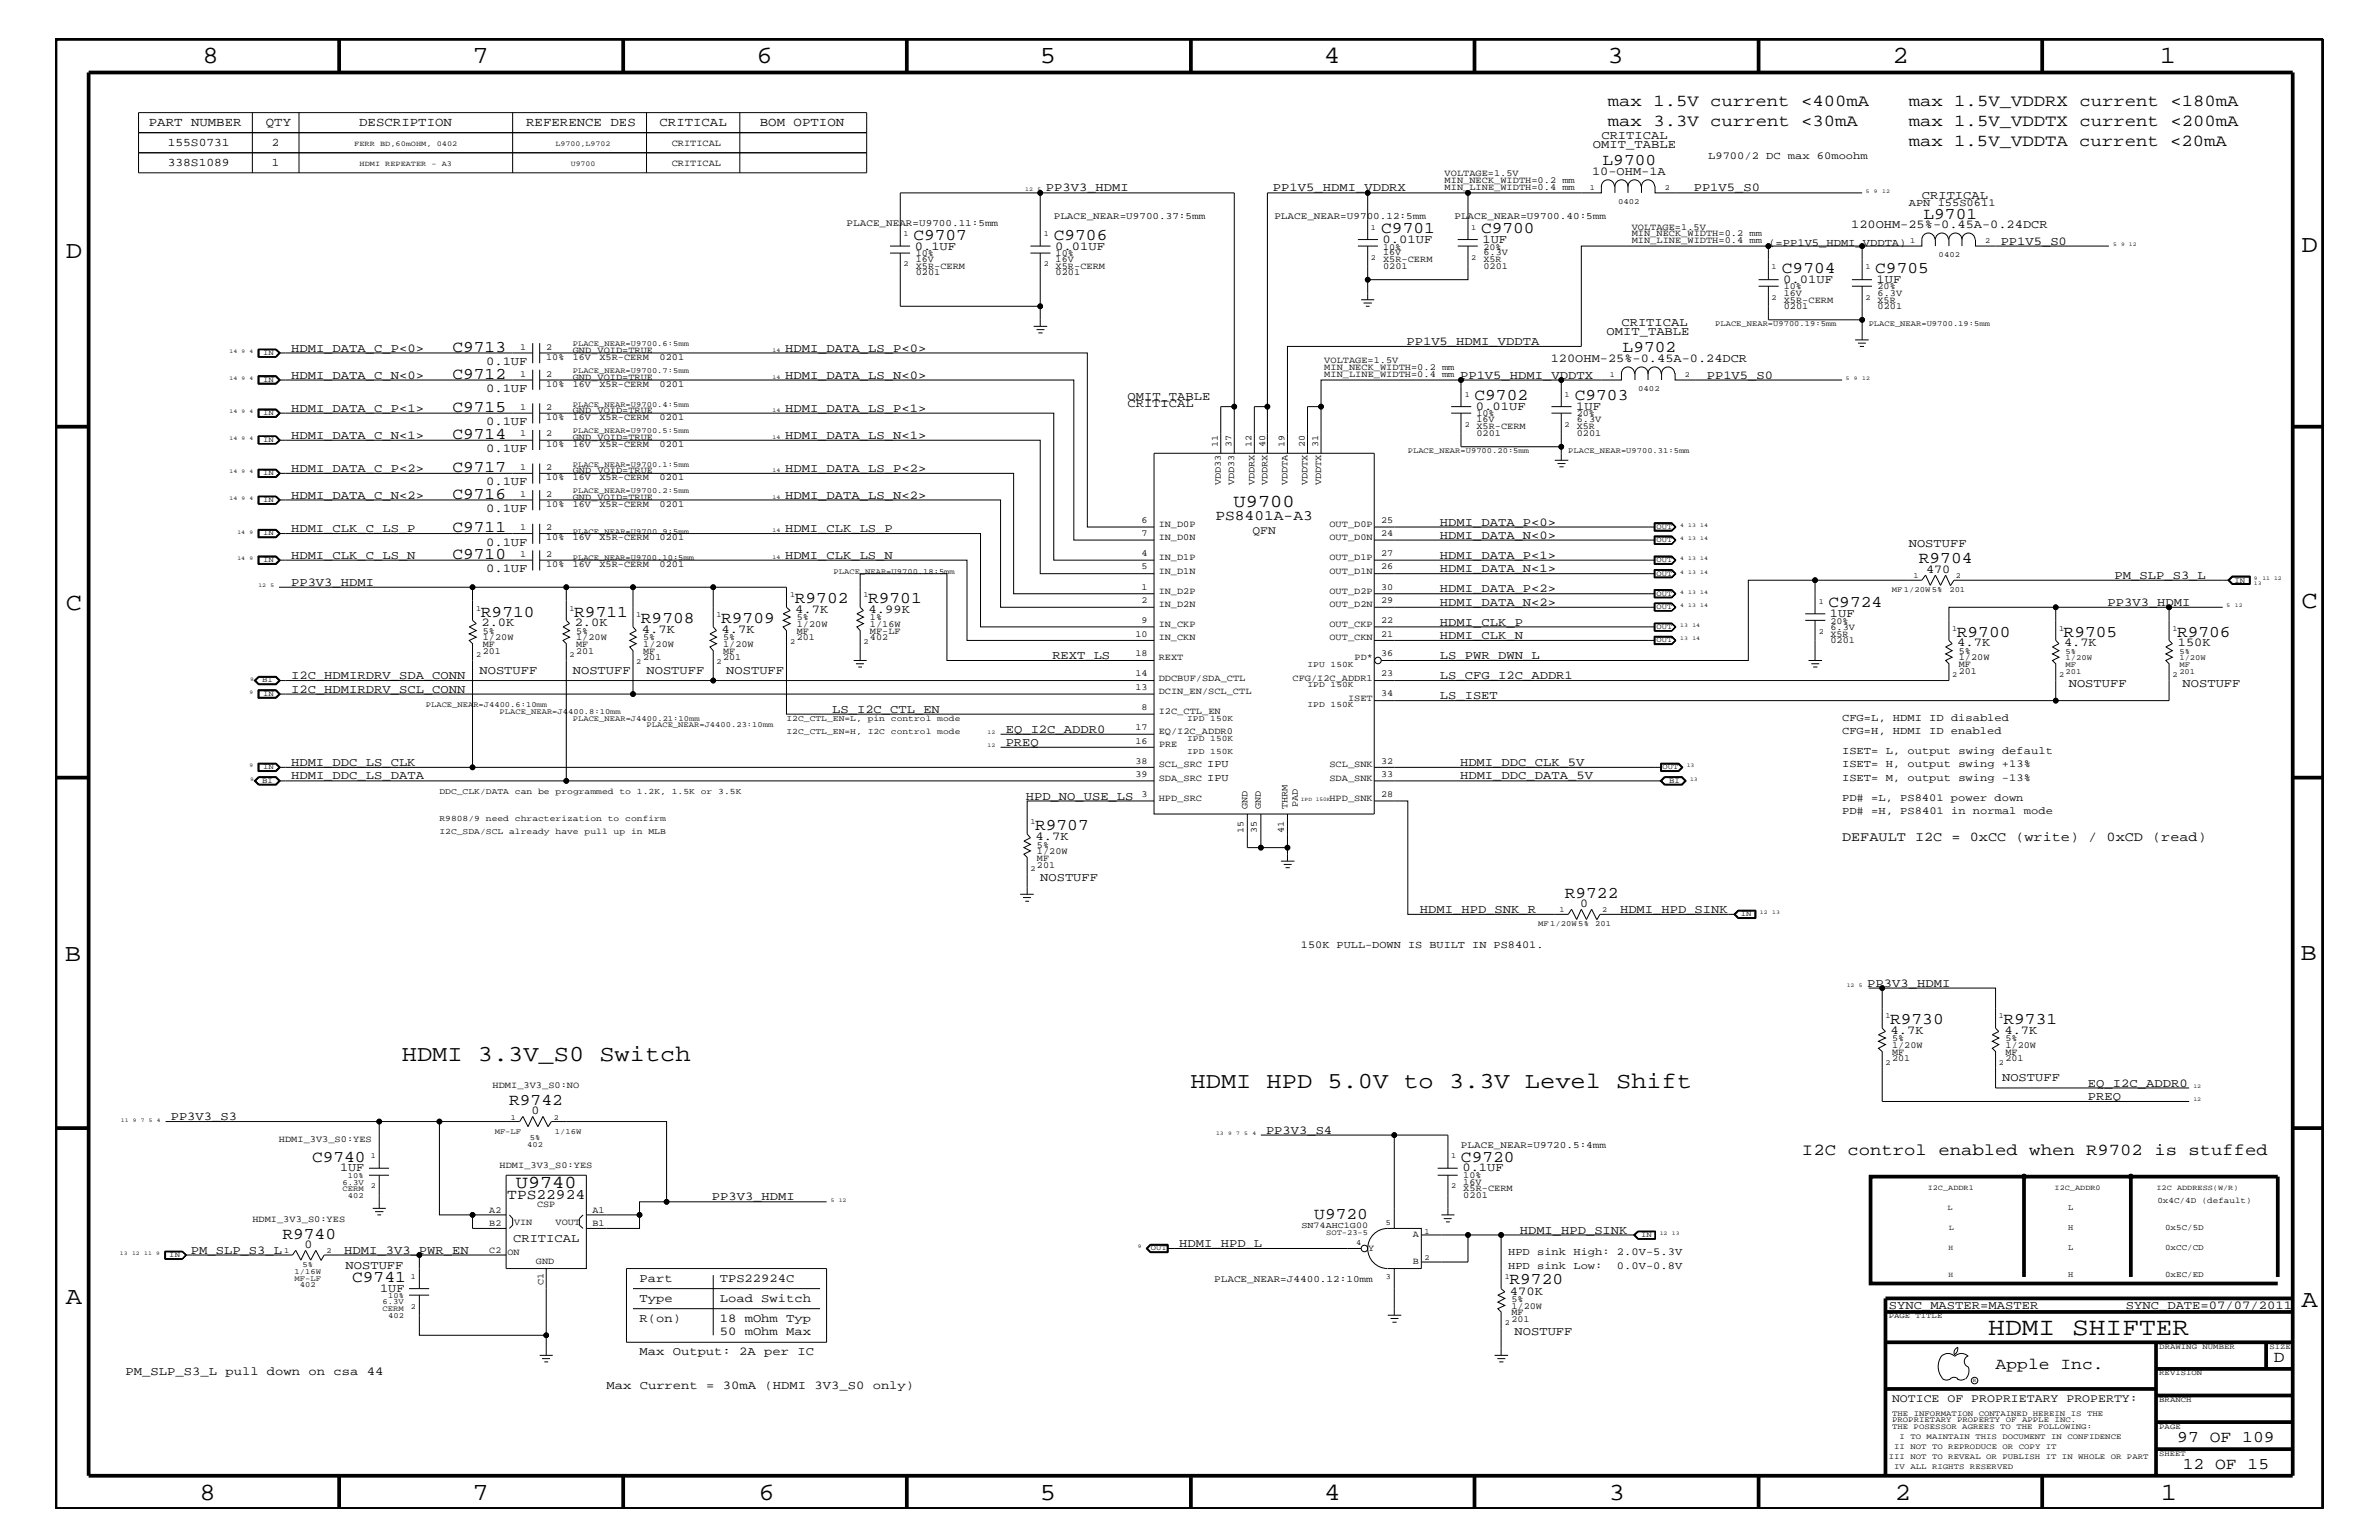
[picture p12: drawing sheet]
<svg xmlns="http://www.w3.org/2000/svg" width="432mm" height="279mm" viewBox="0 0 432 279" stroke-linecap="round" stroke-linejoin="round" font-family="sans-serif">
<defs><g id="words">
<text font-size="4.6" x="360.9" y="242.3">HDMI SHIFTER</text>
<g font-size="4.5">
<text x="36.7" y="11.5">8</text>
<text x="85.8" y="11.5">7</text>
<text x="137.3" y="11.5">6</text>
<text x="188.7" y="11.5">5</text>
<text x="240.3" y="11.5">4</text>
<text x="291.8" y="11.5">3</text>
<text x="343.5" y="11.5">2</text>
<text x="392" y="11.5">1</text>
<text x="11.9" y="46.8">D</text>
<text x="417.7" y="45.7">D</text>
<text x="11.9" y="110.6">C</text>
<text x="417.7" y="110.3">C</text>
<text x="11.8" y="174.3">B</text>
<text x="417.6" y="174.2">B</text>
<text x="11.9" y="236.7">A</text>
<text x="417.7" y="237.1">A</text>
<text x="36.2" y="272.1">8</text>
<text x="85.8" y="272.1">7</text>
<text x="137.7" y="272.1">6</text>
<text x="188.7" y="272.1">5</text>
<text x="240.4" y="272.1">4</text>
<text x="292" y="272.1">3</text>
<text x="343.9" y="272.1">2</text>
<text x="392.2" y="272.1">1</text>
</g>
<g font-size="4.1">
<text x="72.9" y="192.6">HDMI 3.3V_S0 Switch</text>
<text x="216.1" y="197.4">HDMI HPD 5.0V to 3.3V Level Shift</text>
</g>
<g font-size="3.3">
<text x="223.9" y="92">U9700</text>
<text x="93.6" y="215.6">U9740</text>
</g>
<g font-size="3">
<text x="291.8" y="22.9">max 3.3V current &lt;30mA</text>
<text x="291.8" y="19.2">max 1.5V current &lt;400mA</text>
<text x="346.5" y="19.2">max 1.5V_VDDRX current &lt;180mA</text>
<text x="346.5" y="22.9">max 1.5V_VDDTX current &lt;200mA</text>
<text x="346.5" y="26.5">max 1.5V_VDDTA current &lt;20mA</text>
<text x="290.9" y="30">L9700</text>
<text x="349.1" y="39.7">L9701</text>
<text x="165.8" y="43.5">C9707</text>
<text x="191.3" y="43.5">C9706</text>
<text x="250.7" y="42.3">C9701</text>
<text x="268.8" y="42.3">C9700</text>
<text x="323.4" y="49.6">C9704</text>
<text x="340.4" y="49.6">C9705</text>
<text x="82.1" y="63.9">C9713</text>
<text x="294.5" y="64">L9702</text>
<text x="82.1" y="68.7">C9712</text>
<text x="82.1" y="74.7">C9715</text>
<text x="267.6" y="72.6">C9702</text>
<text x="285.8" y="72.6">C9703</text>
<text x="82.1" y="79.6">C9714</text>
<text x="82.1" y="85.6">C9717</text>
<text x="82.1" y="90.5">C9716</text>
<text x="82.1" y="96.5">C9711</text>
<text x="82.1" y="101.4">C9710</text>
<text x="348.3" y="102.2">R9704</text>
<text x="87.3" y="111.9">R9710</text>
<text x="104.2" y="111.9">R9711</text>
<text x="116.3" y="113.1">R9708</text>
<text x="130.9" y="113.1">R9709</text>
<text x="144.3" y="109.4">R9702</text>
<text x="157.6" y="109.4">R9701</text>
<text x="331.9" y="110.2">C9724</text>
<text x="355.2" y="115.5">R9700</text>
<text x="374.6" y="115.5">R9705</text>
<text x="395.1" y="115.5">R9706</text>
<text x="187.9" y="150.7">R9707</text>
<text x="284" y="162.8">R9722</text>
<text x="343.1" y="185.8">R9730</text>
<text x="363.6" y="185.8">R9731</text>
<text x="92.4" y="200.4">R9742</text>
<text x="327.1" y="209.6">I2C control enabled when R9702 is stuffed</text>
<text x="56.6" y="210.8">C9740</text>
<text x="265.2" y="210.8">C9720</text>
<text x="238.5" y="221.2">U9720</text>
<text x="51.3" y="224.7">R9740</text>
<text x="63.9" y="232.6">C9741</text>
<text x="274" y="233">R9720</text>
<text x="362.2" y="248.4">Apple Inc.</text>
<text x="412.7" y="247.1">D</text>
<text x="395.2" y="261.6">97 OF 109</text>
<text x="396.2" y="266.6">12 OF 15</text>
</g>
<g font-size="2.6">
<text x="220.6" y="94.3">PS8401A-A3</text>
<text x="92.1" y="217.5">TPS22924</text>
</g>
<text font-size="2.5" x="334.3" y="152.6">DEFAULT I2C = 0xCC (write) / 0xCD (read)</text>
<g font-size="2.3">
<text x="27" y="22.9">PART NUMBER</text>
<text x="48.3" y="22.9">QTY</text>
<text x="65.2" y="22.9">DESCRIPTION</text>
<text x="95.5" y="22.9">REFERENCE DES</text>
<text x="119.7" y="22.9">CRITICAL</text>
<text x="137.9" y="22.9">BOM OPTION</text>
</g>
<g font-size="2.2">
<text x="289.1" y="26.8">OMIT_TABLE</text>
<text x="290.7" y="25.3">CRITICAL</text>
<text x="189.8" y="34.7">PP3V3_HDMI</text>
<text x="231.1" y="34.7">PP1V5_HDMI_VDDRX</text>
<text x="289" y="31.7">10-OHM-1A</text>
<text x="307.4" y="34.7">PP1V5_S0</text>
<text x="336" y="41.4">120OHM-25%-0.45A-0.24DCR</text>
<text x="348.8" y="36.2">CRITICAL</text>
<text x="166" y="45.3">0.1UF</text>
<text x="191.5" y="45.3">0.01UF</text>
<text x="251" y="44.1">0.01UF</text>
<text x="269.1" y="44.1">1UF</text>
<text x="363.1" y="44.4">PP1V5_S0</text>
<text x="323.7" y="51.3">0.01UF</text>
<text x="340.6" y="51.3">1UF</text>
<text x="294.3" y="59.2">CRITICAL</text>
<text x="52.8" y="63.9">HDMI_DATA_C_P&lt;0&gt;</text>
<text x="142.5" y="63.9">HDMI_DATA_LS_P&lt;0&gt;</text>
<text x="255.3" y="62.6">PP1V5_HDMI_VDDTA</text>
<text x="281.5" y="65.6">120OHM-25%-0.45A-0.24DCR</text>
<text x="291.6" y="60.7">OMIT_TABLE</text>
<text x="52.8" y="68.7">HDMI_DATA_C_N&lt;0&gt;</text>
<text x="88.2" y="71.1">0.1UF</text>
<text x="88.2" y="66.2">0.1UF</text>
<text x="142.5" y="68.7">HDMI_DATA_LS_N&lt;0&gt;</text>
<text x="265" y="68.7">PP1V5_HDMI_VDDTX</text>
<text x="309.8" y="68.7">PP1V5_S0</text>
<text x="52.8" y="74.7">HDMI_DATA_C_P&lt;1&gt;</text>
<text x="88.2" y="77.2">0.1UF</text>
<text x="142.5" y="74.7">HDMI_DATA_LS_P&lt;1&gt;</text>
<text x="204.6" y="72.6">OMIT_TABLE</text>
<text x="204.6" y="73.8">CRITICAL</text>
<text x="267.9" y="74.4">0.01UF</text>
<text x="286.1" y="74.4">1UF</text>
<text x="52.8" y="79.6">HDMI_DATA_C_N&lt;1&gt;</text>
<text x="88.2" y="82">0.1UF</text>
<text x="142.5" y="79.6">HDMI_DATA_LS_N&lt;1&gt;</text>
<text x="52.8" y="85.6">HDMI_DATA_C_P&lt;2&gt;</text>
<text x="88.2" y="88.1">0.1UF</text>
<text x="142.5" y="85.6">HDMI_DATA_LS_P&lt;2&gt;</text>
<text x="52.8" y="90.5">HDMI_DATA_C_N&lt;2&gt;</text>
<text x="88.2" y="92.9">0.1UF</text>
<text x="142.5" y="90.5">HDMI_DATA_LS_N&lt;2&gt;</text>
<text x="261.4" y="95.4">HDMI_DATA_P&lt;0&gt;</text>
<text x="52.8" y="96.5">HDMI_CLK_C_LS_P</text>
<text x="52.8" y="101.4">HDMI_CLK_C_LS_N</text>
<text x="88.2" y="99">0.1UF</text>
<text x="142.5" y="96.5">HDMI_CLK_LS_P</text>
<text x="142.5" y="101.4">HDMI_CLK_LS_N</text>
<text x="261.4" y="97.7">HDMI_DATA_N&lt;0&gt;</text>
<text x="261.4" y="101.4">HDMI_DATA_P&lt;1&gt;</text>
<text x="346.5" y="99.3">NOSTUFF</text>
<text x="52.8" y="106.3">PP3V3_HDMI</text>
<text x="88.2" y="103.8">0.1UF</text>
<text x="261.4" y="107.5">HDMI_DATA_P&lt;2&gt;</text>
<text x="261.4" y="103.8">HDMI_DATA_N&lt;1&gt;</text>
<text x="349.6" y="104">470</text>
<text x="383.8" y="105">PM_SLP_S3_L</text>
<text x="87.4" y="113.7">2.0K</text>
<text x="104.3" y="113.7">2.0K</text>
<text x="144.4" y="111.2">4.7K</text>
<text x="157.6" y="111.2">4.99K</text>
<text x="261.4" y="113.6">HDMI_CLK_P</text>
<text x="261.4" y="109.9">HDMI_DATA_N&lt;2&gt;</text>
<text x="332.1" y="112">1UF</text>
<text x="382.5" y="109.9">PP3V3_HDMI</text>
<text x="116.5" y="114.8">4.7K</text>
<text x="131" y="114.8">4.7K</text>
<text x="191" y="119.6">REXT_LS</text>
<text x="261.4" y="115.9">HDMI_CLK_N</text>
<text x="261.4" y="119.6">LS_PWR_DWN_L</text>
<text x="355.3" y="117.3">4.7K</text>
<text x="374.6" y="117.3">4.7K</text>
<text x="395.3" y="117.3">150K</text>
<text x="52.8" y="123.2">I2C_HDMIRDRV_SDA_CONN</text>
<text x="52.8" y="125.7">I2C_HDMIRDRV_SCL_CONN</text>
<text x="87" y="122.3">NOSTUFF</text>
<text x="104" y="122.3">NOSTUFF</text>
<text x="117.3" y="122.3">NOSTUFF</text>
<text x="131.8" y="122.3">NOSTUFF</text>
<text x="261.4" y="123.2">LS_CFG_I2C_ADDR1</text>
<text x="375.5" y="124.7">NOSTUFF</text>
<text x="396.2" y="124.7">NOSTUFF</text>
<text x="151" y="129.3">LS_I2C_CTL_EN</text>
<text x="261.4" y="126.9">LS_ISET</text>
<text x="182.5" y="135.3">PREQ</text>
<text x="182.5" y="133">EQ_I2C_ADDR0</text>
<text x="52.8" y="141.4">HDMI_DDC_LS_DATA</text>
<text x="52.8" y="139">HDMI_DDC_LS_CLK</text>
<text x="265" y="141.4">HDMI_DDC_DATA_5V</text>
<text x="265" y="139">HDMI_DDC_CLK_5V</text>
<text x="186.2" y="145.1">HPD_NO_USE_LS</text>
<text x="188" y="152.4">4.7K</text>
<text x="188.8" y="159.9">NOSTUFF</text>
<text x="257.7" y="165.6">HDMI_HPD_SNK_R</text>
<text x="286.8" y="164.5">0</text>
<text x="294" y="165.6">HDMI_HPD_SINK</text>
<text x="338.9" y="179">PP3V3_HDMI</text>
<text x="343.2" y="187.6">4.7K</text>
<text x="363.8" y="187.6">4.7K</text>
<text x="363.4" y="196.2">NOSTUFF</text>
<text x="379" y="197.2">EQ_I2C_ADDR0</text>
<text x="31" y="203.2">PP3V3_S3</text>
<text x="96.5" y="202.1">0</text>
<text x="379" y="199.6">PREQ</text>
<text x="229.8" y="205.7">PP3V3_S4</text>
<text x="61.7" y="212.5">1UF</text>
<text x="265.4" y="212.5">0.1UF</text>
<text x="129.2" y="217.8">PP3V3_HDMI</text>
<text x="34.6" y="227.5">PM_SLP_S3_L</text>
<text x="55.2" y="226.4">0</text>
<text x="62.5" y="227.5">HDMI_3V3_PWR_EN</text>
<text x="93.1" y="225.3">CRITICAL</text>
<text x="214" y="226.3">HDMI_HPD_L</text>
<text x="275.8" y="223.9">HDMI_HPD_SINK</text>
<text x="62.7" y="230.2">NOSTUFF</text>
<text x="116.1" y="232.6">Part</text>
<text x="130.6" y="232.6">TPS22924C</text>
<text x="69" y="234.4">1UF</text>
<text x="116.1" y="239.9">R(on)</text>
<text x="116.1" y="236.2">Type</text>
<text x="130.6" y="236.2">Load Switch</text>
<text x="130.6" y="239.9">18 mOhm Typ</text>
<text x="274.1" y="234.9">470K</text>
<text x="342.8" y="237.4">SYNC_MASTER=MASTER</text>
<text x="385.8" y="237.4">SYNC_DATE=07/07/2011</text>
<text x="116.1" y="245.9">Max Output: 2A per IC</text>
<text x="130.6" y="242.3">50 mOhm Max</text>
<text x="274.9" y="242.3">NOSTUFF</text>
<text x="22.8" y="249.5">PM_SLP_S3_L pull down on csa 44</text>
<text x="110.1" y="252">Max Current = 30mA (HDMI 3V3_S0 only)</text>
</g>
<g font-size="2.1">
<text x="30.4" y="26.5">155S0731</text>
<text x="49.4" y="26.5">2</text>
<text x="30.4" y="30.2">338S1089</text>
<text x="49.4" y="30.2">1</text>
<text x="227.3" y="96.8">QFN</text>
<text x="343.4" y="254.4">NOTICE OF PROPRIETARY PROPERTY:</text>
</g>
<g font-size="1.9">
<text x="310" y="28.9">L9700/2 DC max 60moohm</text>
<text x="346.5" y="37.4">APN 155S0611</text>
<text x="321" y="44.6">(=PP1V5_HDMI_VDDTA)</text>
<text x="334.3" y="130.8">CFG=L, HDMI ID disabled</text>
<text x="334.3" y="136.8">ISET= L, output swing default</text>
<text x="334.3" y="133.2">CFG=H, HDMI ID enabled</text>
<text x="219.1" y="139.2">IPU</text>
<text x="219.1" y="141.7">IPU</text>
<text x="334.3" y="139.2">ISET= H, output swing +13%</text>
<text x="334.3" y="141.7">ISET= M, output swing -13%</text>
<text x="334.3" y="145.3">PD# =L, PS8401 power down</text>
<text x="334.3" y="147.7">PD# =H, PS8401 in normal mode</text>
<text x="236.1" y="172">150K PULL-DOWN IS BUILT IN PS8401.</text>
<text x="273.7" y="227.7">HPD sink High: 2.0V-5.3V</text>
<text x="273.7" y="230.2">HPD sink Low:</text>
<text x="293.5" y="230.2">0.0V-0.8V</text>
</g>
<g font-size="1.8">
<text x="153.7" y="41">PLACE_NEAR=U9700.11:5mm</text>
<text x="191.3" y="39.8">PLACE_NEAR=U9700.37:5mm</text>
<text x="231.3" y="39.8">PLACE_NEAR=U9700.12:5mm</text>
<text x="264" y="39.8">PLACE_NEAR=U9700.40:5mm</text>
<text x="265.2" y="208.3">PLACE_NEAR=U9720.5:4mm</text>
<text x="220.4" y="232.6">PLACE_NEAR=J4400.12:10mm</text>
</g>
<g font-size="1.7">
<text x="121.9" y="26.5">CRITICAL</text>
<text x="121.9" y="30.2">CRITICAL</text>
<text x="262.2" y="33.1">MIN_NECK_WIDTH=0.2 mm</text>
<text x="262.2" y="34.4">MIN_LINE_WIDTH=0.4 mm</text>
<text x="262.2" y="31.9">VOLTAGE=1.5V</text>
<text x="296.2" y="41.7">VOLTAGE=1.5V</text>
<text x="166.2" y="46.5">10%</text>
<text x="166.2" y="47.6">16V</text>
<text x="191.6" y="47.6">16V</text>
<text x="191.6" y="46.5">10%</text>
<text x="251" y="46.3">16V</text>
<text x="251" y="45.3">10%</text>
<text x="251" y="47.6">X5R-CERM</text>
<text x="269.2" y="47.6">X5R</text>
<text x="269.2" y="46.3">6.3V</text>
<text x="269.2" y="45.3">20%</text>
<text x="296.2" y="44.1">MIN_LINE_WIDTH=0.4 mm</text>
<text x="296.2" y="42.9">MIN_NECK_WIDTH=0.2 mm</text>
<text x="166.2" y="48.8">X5R-CERM</text>
<text x="166.2" y="50">0201</text>
<text x="191.6" y="48.8">X5R-CERM</text>
<text x="191.6" y="50">0201</text>
<text x="251" y="48.8">0201</text>
<text x="269.2" y="48.8">0201</text>
<text x="323.8" y="52.5">10%</text>
<text x="323.8" y="53.6">16V</text>
<text x="340.8" y="53.6">6.3V</text>
<text x="340.8" y="52.5">20%</text>
<text x="323.8" y="56.1">0201</text>
<text x="323.8" y="54.9">X5R-CERM</text>
<text x="340.8" y="54.9">X5R</text>
<text x="340.8" y="56.1">0201</text>
<text x="94.4" y="63.4">1</text>
<text x="99.1" y="65.3">10%</text>
<text x="99.1" y="63.4">2</text>
<text x="104" y="64">GND_VOID=TRUE</text>
<text x="104" y="65.3">16V</text>
<text x="108.8" y="65.3">X5R-CERM</text>
<text x="119.7" y="65.3">0201</text>
<text x="240.4" y="65.9">VOLTAGE=1.5V</text>
<text x="94.4" y="68.4">1</text>
<text x="99.1" y="70.1">10%</text>
<text x="99.1" y="68.4">2</text>
<text x="104" y="70.1">16V</text>
<text x="104" y="68.9">GND_VOID=TRUE</text>
<text x="108.8" y="70.1">X5R-CERM</text>
<text x="119.7" y="70.1">0201</text>
<text x="240.4" y="68.4">MIN_LINE_WIDTH=0.4 mm</text>
<text x="240.4" y="67.1">MIN_NECK_WIDTH=0.2 mm</text>
<text x="94.4" y="74.4">1</text>
<text x="99.1" y="76.2">10%</text>
<text x="99.1" y="74.4">2</text>
<text x="104" y="76.2">16V</text>
<text x="104" y="75">GND_VOID=TRUE</text>
<text x="108.8" y="76.2">X5R-CERM</text>
<text x="119.7" y="76.2">0201</text>
<text x="268" y="76.7">16V</text>
<text x="268" y="75.6">10%</text>
<text x="268" y="77.9">X5R-CERM</text>
<text x="286.2" y="76.7">6.3V</text>
<text x="286.2" y="77.9">X5R</text>
<text x="286.2" y="75.6">20%</text>
<text x="94.4" y="79.2">1</text>
<text x="99.1" y="81.1">10%</text>
<text x="99.1" y="79.2">2</text>
<text x="104" y="81.1">16V</text>
<text x="104" y="79.9">GND_VOID=TRUE</text>
<text x="108.8" y="81.1">X5R-CERM</text>
<text x="119.7" y="81.1">0201</text>
<text x="221.1" y="81.1" transform="rotate(-90 221.1 81.1)">11</text>
<text x="223.5" y="81.1" transform="rotate(-90 223.5 81.1)">37</text>
<text x="227.2" y="81.1" transform="rotate(-90 227.2 81.1)">12</text>
<text x="229.6" y="81.1" transform="rotate(-90 229.6 81.1)">40</text>
<text x="233.2" y="81.1" transform="rotate(-90 233.2 81.1)">19</text>
<text x="236.8" y="81.1" transform="rotate(-90 236.8 81.1)">20</text>
<text x="239.3" y="81.1" transform="rotate(-90 239.3 81.1)">31</text>
<text x="268" y="79.1">0201</text>
<text x="286.2" y="79.1">0201</text>
<text x="94.4" y="85.3">1</text>
<text x="99.1" y="87.1">10%</text>
<text x="99.1" y="85.3">2</text>
<text x="104" y="85.9">GND_VOID=TRUE</text>
<text x="104" y="87.1">16V</text>
<text x="108.8" y="87.1">X5R-CERM</text>
<text x="119.7" y="87.1">0201</text>
<text x="221.6" y="88.1" transform="rotate(-90 221.6 88.1)">VDD33</text>
<text x="224" y="88.1" transform="rotate(-90 224 88.1)">VDD33</text>
<text x="227.7" y="88.1" transform="rotate(-90 227.7 88.1)">VDDRX</text>
<text x="230" y="88.1" transform="rotate(-90 230 88.1)">VDDRX</text>
<text x="233.7" y="88.1" transform="rotate(-90 233.7 88.1)">VDDTA</text>
<text x="237.3" y="88.1" transform="rotate(-90 237.3 88.1)">VDDTX</text>
<text x="239.8" y="88.1" transform="rotate(-90 239.8 88.1)">VDDTX</text>
<text x="94.4" y="90.1">1</text>
<text x="99.1" y="92">10%</text>
<text x="99.1" y="90.1">2</text>
<text x="104" y="90.7">GND_VOID=TRUE</text>
<text x="104" y="92">16V</text>
<text x="108.8" y="92">X5R-CERM</text>
<text x="119.7" y="92">0201</text>
<text x="207.2" y="94.9">6</text>
<text x="210.3" y="95.6">IN_D0P</text>
<text x="241.3" y="95.6">OUT_D0P</text>
<text x="250.7" y="94.9">25</text>
<text x="94.4" y="96.2">1</text>
<text x="94.4" y="101">1</text>
<text x="99.1" y="98">10%</text>
<text x="99.1" y="96.2">2</text>
<text x="99.1" y="101">2</text>
<text x="104" y="98">16V</text>
<text x="108.8" y="98">X5R-CERM</text>
<text x="119.7" y="98">0201</text>
<text x="207.2" y="97.3">7</text>
<text x="207.2" y="101">4</text>
<text x="210.3" y="98">IN_D0N</text>
<text x="210.3" y="101.6">IN_D1P</text>
<text x="241.3" y="101.6">OUT_D1P</text>
<text x="241.3" y="98">OUT_D0N</text>
<text x="250.7" y="97.3">24</text>
<text x="250.7" y="101">27</text>
<text x="99.1" y="102.9">10%</text>
<text x="104" y="102.9">16V</text>
<text x="108.8" y="102.9">X5R-CERM</text>
<text x="119.7" y="102.9">0201</text>
<text x="207.2" y="103.3">5</text>
<text x="207.2" y="107">1</text>
<text x="210.3" y="104.1">IN_D1N</text>
<text x="210.3" y="107.7">IN_D2P</text>
<text x="241.3" y="104.1">OUT_D1N</text>
<text x="241.3" y="107.7">OUT_D2P</text>
<text x="250.7" y="103.3">26</text>
<text x="250.7" y="107">30</text>
<text x="144.6" y="113.7">1/20W</text>
<text x="144.6" y="112.6">5%</text>
<text x="157.9" y="113.7">1/16W</text>
<text x="157.9" y="112.6">1%</text>
<text x="207.2" y="113.1">9</text>
<text x="207.2" y="109.4">2</text>
<text x="210.3" y="113.7">IN_CKP</text>
<text x="210.3" y="110.2">IN_D2N</text>
<text x="241.3" y="110.2">OUT_D2N</text>
<text x="241.3" y="113.7">OUT_CKP</text>
<text x="250.7" y="113.1">22</text>
<text x="250.7" y="109.4">29</text>
<text x="332.2" y="113.1">20%</text>
<text x="87.6" y="117.4">MF</text>
<text x="87.6" y="115">5%</text>
<text x="87.6" y="118.6">201</text>
<text x="87.6" y="116.2">1/20W</text>
<text x="104.6" y="117.4">MF</text>
<text x="104.6" y="118.6">201</text>
<text x="104.6" y="115">5%</text>
<text x="104.6" y="116.2">1/20W</text>
<text x="116.8" y="116.2">5%</text>
<text x="116.8" y="117.4">1/20W</text>
<text x="116.8" y="119.8">201</text>
<text x="116.8" y="118.6">MF</text>
<text x="131.2" y="118.6">MF</text>
<text x="131.2" y="116.2">5%</text>
<text x="131.2" y="117.4">1/20W</text>
<text x="131.2" y="119.8">201</text>
<text x="144.6" y="116.2">201</text>
<text x="144.6" y="115">MF</text>
<text x="157.9" y="115">MF-LF</text>
<text x="157.9" y="116.2">402</text>
<text x="206.1" y="119.1">18</text>
<text x="206.1" y="115.5">10</text>
<text x="210.3" y="116.2">IN_CKN</text>
<text x="210.3" y="119.8">REXT</text>
<text x="241.3" y="116.2">OUT_CKN</text>
<text x="245.9" y="119.8">PD*</text>
<text x="250.7" y="115.5">21</text>
<text x="250.7" y="119.1">36</text>
<text x="332.2" y="114.2">6.3V</text>
<text x="332.2" y="115.5">X5R</text>
<text x="332.2" y="116.7">0201</text>
<text x="355.5" y="119.8">1/20W</text>
<text x="355.5" y="118.6">5%</text>
<text x="206.1" y="125.2">13</text>
<text x="206.1" y="122.7">14</text>
<text x="210.3" y="125.9">DCIN_EN/SCL_CTL</text>
<text x="210.3" y="123.5">DDCBUF/SDA_CTL</text>
<text x="234.6" y="123.5">CFG/I2C_ADDR1</text>
<text x="250.7" y="122.7">23</text>
<text x="355.5" y="122.3">201</text>
<text x="355.5" y="121">MF</text>
<text x="207.2" y="128.8">8</text>
<text x="210.3" y="129.6">I2C_CTL_EN</text>
<text x="244.7" y="127.1">ISET</text>
<text x="250.7" y="126.4">34</text>
<text x="206.1" y="132.4">17</text>
<text x="206.1" y="134.9">16</text>
<text x="210.3" y="133.2">EQ/I2C_ADDR0</text>
<text x="210.4" y="135.6">PRE</text>
<text x="206.1" y="138.5">38</text>
<text x="206.1" y="140.9">39</text>
<text x="210.3" y="141.7">SDA_SRC</text>
<text x="210.3" y="139.2">SCL_SRC</text>
<text x="241.3" y="139.2">SCL_SNK</text>
<text x="241.3" y="141.7">SDA_SNK</text>
<text x="250.7" y="138.5">32</text>
<text x="250.7" y="140.9">33</text>
<text x="207.2" y="144.6">3</text>
<text x="210.3" y="145.3">HPD_SRC</text>
<text x="226.4" y="146.8" transform="rotate(-90 226.4 146.8)">GND</text>
<text x="228.9" y="146.8" transform="rotate(-90 228.9 146.8)">GND</text>
<text x="233.7" y="146.8" transform="rotate(-90 233.7 146.8)">THRM</text>
<text x="235.5" y="146.5" transform="rotate(-90 235.5 146.5)">PAD</text>
<text x="241.3" y="145.3">HPD_SNK</text>
<text x="250.7" y="144.6">28</text>
<text x="188.2" y="153.8">5%</text>
<text x="188.2" y="155">1/20W</text>
<text x="225.7" y="151.2" transform="rotate(-90 225.7 151.2)">15</text>
<text x="228.1" y="151.2" transform="rotate(-90 228.1 151.2)">35</text>
<text x="233" y="151.2" transform="rotate(-90 233 151.2)">41</text>
<text x="188.2" y="157.4">201</text>
<text x="188.2" y="156.2">MF</text>
<text x="343.4" y="188.9">5%</text>
<text x="343.4" y="190.2">1/20W</text>
<text x="343.4" y="191.4">MF</text>
<text x="364" y="191.4">MF</text>
<text x="364" y="188.9">5%</text>
<text x="364" y="190.2">1/20W</text>
<text x="89.4" y="197.4">HDMI_3V3_S0:NO</text>
<text x="343.4" y="192.6">201</text>
<text x="364" y="192.6">201</text>
<text x="50.6" y="207.1">HDMI_3V3_S0:YES</text>
<text x="90.7" y="211.9">HDMI_3V3_S0:YES</text>
<text x="265.6" y="213.8">10%</text>
<text x="265.6" y="214.9">16V</text>
<text x="45.8" y="221.7">HDMI_3V3_S0:YES</text>
<text x="88.8" y="220">A2</text>
<text x="97.5" y="219">CSP</text>
<text x="107.5" y="220">A1</text>
<text x="265.6" y="217.3">0201</text>
<text x="265.6" y="216.1">X5R-CERM</text>
<text x="88.8" y="227.3">C2</text>
<text x="88.8" y="222.4">B2</text>
<text x="92.1" y="227.7">ON</text>
<text x="93.3" y="222.2">VIN</text>
<text x="100.8" y="222.2">VOUT</text>
<text x="107.5" y="222.4">B1</text>
<text x="248.3" y="227">Y</text>
<text x="256.5" y="224.5">A</text>
<text x="97.3" y="229.4">GND</text>
<text x="98.6" y="233.2" transform="rotate(-90 98.6 233.2)">C1</text>
<text x="256.5" y="229.3">B</text>
<text x="274.3" y="236.2">5%</text>
<text x="274.3" y="237.4">1/20W</text>
<text x="274.3" y="238.6">MF</text>
<text x="274.3" y="239.9">201</text>
</g>
<text font-size="1.6" x="236.2" y="222.8">SN74AHC1G00</text>
<g font-size="1.5">
<text x="237.3" y="124.7">IPD 150K</text>
<text x="237.3" y="121">IPU 150K</text>
<text x="142.7" y="130.8">I2C_CTL_EN=L, pin control mode</text>
<text x="215.5" y="130.8">IPD 150K</text>
<text x="237.3" y="128.3">IPD 150K</text>
<text x="142.7" y="133.2">I2C_CTL_EN=H, I2C control mode</text>
<text x="215.5" y="134.4">IPD 150K</text>
<text x="215.5" y="136.8">IPD 150K</text>
<text x="79.8" y="149">R9808/9 need chracterization to confirm</text>
<text x="79.8" y="144">DDC_CLK/DATA can be programmed to 1.2K, 1.5K or 3.5K</text>
<text x="79.8" y="151.3">I2C_SDA/SCL already have pull up in MLB</text>
<text x="375.4" y="219.6">L</text>
<text x="391.6" y="218.3">0x4C/4D (default)</text>
<text x="375.4" y="226.9">L</text>
<text x="375.4" y="223.2">H</text>
<text x="393" y="226.9">0xCC/CD</text>
<text x="393" y="223.2">0x5C/5D</text>
<text x="375.4" y="231.7">H</text>
<text x="393" y="231.7">0xEC/ED</text>
</g>
<g font-size="1.4">
<text x="64.3" y="26.5">FERR BD,60mOHM, 0402</text>
<text x="100.8" y="26.5">L9700,L9702</text>
<text x="65.3" y="30.2">HDMI REPEATER - A3</text>
<text x="103.6" y="30.2">U9700</text>
<text x="288.5" y="34.4">1</text>
<text x="302.2" y="34.4">2</text>
<text x="248.8" y="41.7">1</text>
<text x="267" y="41.7">1</text>
<text x="293.7" y="36.9">0402</text>
<text x="164" y="42.9">1</text>
<text x="189.5" y="42.9">1</text>
<text x="248.8" y="47.1">2</text>
<text x="267" y="47.1">2</text>
<text x="346.7" y="44.1">1</text>
<text x="351.9" y="46.6">0402</text>
<text x="360.3" y="44.1">2</text>
<text x="164" y="48.3">2</text>
<text x="189.5" y="48.3">2</text>
<text x="321.6" y="48.9">1</text>
<text x="338.6" y="48.9">1</text>
<text x="311.3" y="59.2">PLACE_NEAR=U9700.19:5mm</text>
<text x="321.6" y="54.4">2</text>
<text x="338.6" y="54.4">2</text>
<text x="339.2" y="59.2">PLACE_NEAR=U9700.19:5mm</text>
<text x="47.8" y="64.5">IN</text>
<text x="104" y="62.9">PLACE_NEAR=U9700.6:5mm</text>
<text x="47.8" y="69.3">IN</text>
<text x="104" y="67.7">PLACE_NEAR=U9700.7:5mm</text>
<text x="265.9" y="72">1</text>
<text x="284" y="72">1</text>
<text x="292.2" y="68.4">1</text>
<text x="297.3" y="70.9">0402</text>
<text x="305.8" y="68.4">2</text>
<text x="47.8" y="75.4">IN</text>
<text x="104" y="73.8">PLACE_NEAR=U9700.4:5mm</text>
<text x="265.9" y="77.4">2</text>
<text x="284" y="77.4">2</text>
<text x="47.8" y="80.2">IN</text>
<text x="104" y="78.6">PLACE_NEAR=U9700.5:5mm</text>
<text x="255.5" y="82.2">PLACE_NEAR=U9700.20:5mm</text>
<text x="284.6" y="82.2">PLACE_NEAR=U9700.31:5mm</text>
<text x="47.8" y="86.2">IN</text>
<text x="104" y="89.5">PLACE_NEAR=U9700.2:5mm</text>
<text x="104" y="84.7">PLACE_NEAR=U9700.1:5mm</text>
<text x="47.8" y="91.1">IN</text>
<text x="300.7" y="96">OUT</text>
<text x="47.8" y="97.1">IN</text>
<text x="104" y="96.8">PLACE_NEAR=U9700.9:5mm</text>
<text x="104" y="101.6">PLACE_NEAR=U9700.10:5mm</text>
<text x="300.7" y="98.4">OUT</text>
<text x="47.8" y="102.1">IN</text>
<text x="151.3" y="104.1">PLACE_NEAR=U9700.18:5mm</text>
<text x="300.7" y="104.4">OUT</text>
<text x="300.7" y="102.1">OUT</text>
<text x="343.4" y="107.5">MF 1/20W 5%</text>
<text x="347.3" y="104.9">1</text>
<text x="353.8" y="107.5">201</text>
<text x="355" y="104.9">2</text>
<text x="405.6" y="105.7">IN</text>
<text x="86.4" y="110.8">1</text>
<text x="103.4" y="110.8">1</text>
<text x="115.5" y="112">1</text>
<text x="130" y="112">1</text>
<text x="143.4" y="108.3">1</text>
<text x="156.7" y="108.3">1</text>
<text x="300.7" y="110.5">OUT</text>
<text x="300.7" y="108.1">OUT</text>
<text x="330.1" y="109.5">1</text>
<text x="86.4" y="119.2">2</text>
<text x="103.4" y="119.2">2</text>
<text x="143.4" y="116.8">2</text>
<text x="156.7" y="116.8">2</text>
<text x="300.7" y="116.5">OUT</text>
<text x="300.7" y="114.2">OUT</text>
<text x="330.1" y="115">2</text>
<text x="354.3" y="114.4">1</text>
<text x="373.7" y="114.4">1</text>
<text x="374.9" y="118.6">5%</text>
<text x="374.9" y="119.8">1/20W</text>
<text x="394.3" y="114.4">1</text>
<text x="395.6" y="118.6">5%</text>
<text x="395.6" y="119.8">1/20W</text>
<text x="47.6" y="123.8">BI</text>
<text x="115.5" y="120.4">2</text>
<text x="130" y="120.4">2</text>
<text x="354.3" y="122.9">2</text>
<text x="373.7" y="122.9">2</text>
<text x="374.9" y="121">MF</text>
<text x="374.9" y="122.3">201</text>
<text x="394.3" y="122.9">2</text>
<text x="395.6" y="121">MF</text>
<text x="395.6" y="122.3">201</text>
<text x="47.8" y="126.3">IN</text>
<text x="77.3" y="128.3">PLACE_NEAR=J4400.6:10mm</text>
<text x="90.7" y="129.6">PLACE_NEAR=J4400.8:10mm</text>
<text x="104" y="130.8">PLACE_NEAR=J4400.21:10mm</text>
<text x="117.3" y="131.9">PLACE_NEAR=J4400.23:10mm</text>
<text x="47.6" y="142">BI</text>
<text x="47.8" y="139.6">IN</text>
<text x="301.8" y="139.6">OUT</text>
<text x="302.9" y="142">BI</text>
<text x="187" y="149.5">1</text>
<text x="187" y="158">2</text>
<text x="283" y="165.6">1</text>
<text x="290.8" y="165.6">2</text>
<text x="316" y="166.2">IN</text>
<text x="279.2" y="168.1">MF 1/20W 5%</text>
<text x="289.6" y="168.1">201</text>
<text x="342.2" y="184.7">1</text>
<text x="362.8" y="184.7">1</text>
<text x="342.2" y="193.2">2</text>
<text x="362.8" y="193.2">2</text>
<text x="92.7" y="203.1">1</text>
<text x="100.5" y="203.1">2</text>
<text x="89.8" y="205.7">MF-LF</text>
<text x="95.7" y="208.1">402</text>
<text x="96.1" y="206.9">5%</text>
<text x="100.7" y="205.7">1/16W</text>
<text x="62.1" y="214.9">6.3V</text>
<text x="63.2" y="213.8">10%</text>
<text x="67.3" y="210.2">1</text>
<text x="67.3" y="215.6">2</text>
<text x="263.4" y="210.2">1</text>
<text x="263.4" y="215.6">2</text>
<text x="349.9" y="215.9">I2C_ADDR1</text>
<text x="372.9" y="215.9">I2C_ADDR0</text>
<text x="391.4" y="215.9">I2C ADDRESS(W/R)</text>
<text x="62.1" y="216.1">CERM</text>
<text x="63.2" y="217.3">402</text>
<text x="353.5" y="219.6">L</text>
<text x="51.6" y="227.4">1</text>
<text x="59.3" y="227.4">2</text>
<text x="208.9" y="226.9">OUT</text>
<text x="240.7" y="224.1">SOT-23-5</text>
<text x="246.1" y="225.9">4</text>
<text x="251.5" y="222.3">5</text>
<text x="258.6" y="223.9">1</text>
<text x="297.9" y="224.5">IN</text>
<text x="353.7" y="226.9">H</text>
<text x="353.7" y="223.2">L</text>
<text x="30.7" y="228.1">IN</text>
<text x="53.5" y="232.4">MF-LF</text>
<text x="53.5" y="231.1">1/16W</text>
<text x="54.4" y="233.5">402</text>
<text x="54.9" y="229.9">5%</text>
<text x="74.6" y="232">1</text>
<text x="251.5" y="232">3</text>
<text x="258.6" y="228.5">2</text>
<text x="273.1" y="232">1</text>
<text x="353.7" y="231.7">H</text>
<text x="69.4" y="237.9">CERM</text>
<text x="69.4" y="236.7">6.3V</text>
<text x="70.4" y="239.1">402</text>
<text x="70.4" y="235.6">10%</text>
<text x="74.6" y="237.4">2</text>
<text x="342.8" y="239.2">PAGE TITLE</text>
<text x="273.1" y="240.5">2</text>
<text x="391.9" y="244.7">DRAWING NUMBER</text>
<text x="411.9" y="244.7">SIZE</text>
<text x="391.9" y="249.5">REVISION</text>
<text x="343.4" y="256.8">THE INFORMATION CONTAINED HEREIN IS THE</text>
<text x="391.9" y="254.4">BRANCH</text>
<text x="343.4" y="258">PROPRIETARY PROPERTY OF APPLE INC.</text>
<text x="343.4" y="259.3">THE POSESSOR AGREES TO THE FOLLOWING:</text>
<text x="343.8" y="262.9">II NOT TO REPRODUCE OR COPY IT</text>
<text x="344.8" y="261.1">I TO MAINTAIN THIS DOCUMENT IN CONFIDENCE</text>
<text x="391.9" y="259.3">PAGE</text>
<text x="342.8" y="264.7">III NOT TO REVEAL OR PUBLISH IT IN WHOLE OR PART</text>
<text x="343.8" y="266.6">IV ALL RIGHTS RESERVED</text>
<text x="391.9" y="264.1">SHEET</text>
</g>
<g font-size="1">
<text x="186.1" y="34.7">12</text>
<text x="188.3" y="34.7">5</text>
<text x="338.7" y="35">5</text>
<text x="340.1" y="35">9</text>
<text x="341.6" y="35">12</text>
<text x="383.5" y="44.6">5</text>
<text x="385" y="44.6">9</text>
<text x="386.4" y="44.6">12</text>
<text x="41.7" y="64">14</text>
<text x="43.9" y="64">9</text>
<text x="45.3" y="64">4</text>
<text x="140.2" y="63.9">14</text>
<text x="41.7" y="68.9">14</text>
<text x="43.9" y="68.9">9</text>
<text x="45.3" y="68.9">4</text>
<text x="140.2" y="68.7">14</text>
<text x="335" y="68.9">5</text>
<text x="336.5" y="68.9">9</text>
<text x="338" y="68.9">12</text>
<text x="41.7" y="75">14</text>
<text x="43.9" y="75">9</text>
<text x="45.3" y="75">4</text>
<text x="140.2" y="74.7">14</text>
<text x="41.7" y="79.9">14</text>
<text x="43.9" y="79.9">9</text>
<text x="45.3" y="79.9">4</text>
<text x="140.2" y="79.6">14</text>
<text x="41.7" y="85.9">14</text>
<text x="43.9" y="85.9">9</text>
<text x="45.3" y="85.9">4</text>
<text x="140.2" y="85.6">14</text>
<text x="41.7" y="90.7">14</text>
<text x="43.9" y="90.7">9</text>
<text x="45.3" y="90.7">4</text>
<text x="140.2" y="90.5">14</text>
<text x="305" y="95.6">4</text>
<text x="306.4" y="95.6">13</text>
<text x="308.6" y="95.6">14</text>
<text x="43.1" y="101.6">14</text>
<text x="43.1" y="96.8">14</text>
<text x="45.3" y="101.6">9</text>
<text x="45.3" y="96.8">9</text>
<text x="140.2" y="96.5">14</text>
<text x="140.2" y="101.4">14</text>
<text x="305" y="98">4</text>
<text x="305" y="101.6">4</text>
<text x="306.4" y="98">13</text>
<text x="306.4" y="101.6">13</text>
<text x="308.6" y="98">14</text>
<text x="308.6" y="101.6">14</text>
<text x="46.9" y="106.5">12</text>
<text x="49.1" y="106.5">5</text>
<text x="305" y="104.1">4</text>
<text x="305" y="107.7">4</text>
<text x="306.4" y="104.1">13</text>
<text x="306.4" y="107.7">13</text>
<text x="308.6" y="104.1">14</text>
<text x="308.6" y="107.7">14</text>
<text x="409.1" y="106.2">13</text>
<text x="409.1" y="105.3">9</text>
<text x="410.6" y="105.3">11 12</text>
<text x="305" y="113.7">13</text>
<text x="305" y="110.2">4</text>
<text x="306.4" y="110.2">13</text>
<text x="307.2" y="113.7">14</text>
<text x="308.6" y="110.2">14</text>
<text x="404.1" y="110.2">5</text>
<text x="405.6" y="110.2">12</text>
<text x="305" y="116.2">13</text>
<text x="307.2" y="116.2">14</text>
<text x="45.3" y="125.9">9</text>
<text x="45.4" y="123.5">9</text>
<text x="179.2" y="135.6">12</text>
<text x="179.2" y="133.2">12</text>
<text x="45.3" y="139.2">9</text>
<text x="45.4" y="141.7">9</text>
<text x="306.2" y="139.2">13</text>
<text x="306.7" y="141.7">13</text>
<text x="236.1" y="145.3">IPD 150K</text>
<text x="319.4" y="165.9">12</text>
<text x="321.6" y="165.9">13</text>
<text x="335.2" y="179">12</text>
<text x="337.4" y="179">5</text>
<text x="398.1" y="197.4">12</text>
<text x="21.9" y="203.5">11</text>
<text x="24.1" y="203.5">9</text>
<text x="25.6" y="203.5">7</text>
<text x="27" y="203.5">5</text>
<text x="28.4" y="203.5">4</text>
<text x="398.1" y="199.8">12</text>
<text x="220.7" y="205.9">13</text>
<text x="222.9" y="205.9">9</text>
<text x="224.4" y="205.9">7</text>
<text x="225.8" y="205.9">5</text>
<text x="227.3" y="205.9">4</text>
<text x="150.8" y="218">5</text>
<text x="152.2" y="218">12</text>
<text x="21.8" y="227.7">13</text>
<text x="24" y="227.7">12</text>
<text x="26.2" y="227.7">11</text>
<text x="28.4" y="227.7">9</text>
<text x="206.5" y="226.5">9</text>
<text x="301.2" y="224.1">12</text>
<text x="303.4" y="224.1">13</text>
<text x="358.1" y="250.7">R</text>
</g>
</g></defs>
<g fill="none" stroke="#000" stroke-width=".18">
<path d="M25.1 20.4h132.2v11h-132.2zM25.1 24.1h132.2M25.1 27.7h132.2M45.8 20.4v11M54.3 20.4v11M93 20.4v11M117.3 20.4v11M134.3 20.4v11M188.8 35h-25.4v9.6M248.2 35h18.2v8.5M290.7 33.7v1.3h-24.3M290.7 33.8a1.19 1.19 0 0 1 1.1-1.2 1.19 1.19 0 0 1 1.2 1.2"/>
<path d="M293.1 33.8a1.19 1.19 0 0 1 1.2-1.2 1.19 1.19 0 0 1 1.2 1.2 1.19 1.19 0 0 1 1.2-1.2 1.19 1.19 0 0 1 1.2 1.2M293.1 33.7v1.3M295.5 33.7v1.3M297.9 33.8a1.19 1.19 0 0 1 1.2-1.2 1.19 1.19 0 0 1 1.2 1.2M297.9 33.7v1.3M300.4 33.7v1.3h37.6M161.5 44.6h3.7M161.5 45.9h3.7M163.4 45.9v9.7h25.4M187 44.6h3.7M187 45.9h3.7M187.6 59.2h2.5"/>
<path d="M188.1 59.8h1.5M188.8 44.6v-9.6h35.2v38.8M188.8 45.9v13.3M246.5 44.6h3.6M246.5 43.5h3.6M247.1 54.4h2.3M247.5 55h1.5M247.9 55.6h.7M248.2 43.5v-8.5h-18.2v38.8M248.2 44.6v9.8M264.6 44.6h3.6M264.6 43.5h3.6"/>
<path d="M266.4 44.6v6.1h-18.2M319.2 51.9h3.6M319.2 50.7h3.6M321 44.6h-34v18.3h-53.3v19.3M321 51.9v6.1h17M336.1 51.9h3.7M336.1 50.7h3.7M338 44.6h-17v6.1M338 51.9v9.8M351.2 43.5a1.19 1.19 0 0 0-1.2-1.2 1.19 1.19 0 0 0-1.2 1.2v1.1h-10.8v6.1M353.7 43.5a1.19 1.19 0 0 0-1.2-1.2 1.19 1.19 0 0 0-1.2 1.2v1.1M356.1 43.5a1.19 1.19 0 0 0-1.2-1.2 1.19 1.19 0 0 0-1.2 1.2v1.1"/>
<path d="M356.1 43.5a1.19 1.19 0 0 1 1.2-1.2 1.19 1.19 0 0 1 1.2 1.2M356.1 43.5v1.1M358.6 43.5v1.1h24.2M46.8 68.2h3.3l.8 .7-.8 .8h-3.3zM46.8 74.2h3.3l.8 .8-.8 .7h-3.3zM46.9 63.4v1.4M46.9 68.2v1.4h3.2l.7-.7-.7-.7M46.9 75.7v-1.4h3.2l.7 .7-.7 .7M46.9 79.1v1.4M47 68.3h3l.7 .6-.7 .6h-3zM47 74.4h3l.7 .6-.7 .6h-3zM47 68.4h3l.6 .5"/>
<path d="M50 63.4h-3v1.3h3M50 79.2h-3v1.3h3M50 63.4l.7 .6-.7 .7M50 63.4l.6 .6M50 79.2l.7 .7-.7 .6M50 79.2l.6 .7M50 74.4l.6 .6M50.1 63.4h-3.3v1.4h3.3M50.1 79.1h-3.3v1.4h3.3M50.1 63.4l.8 .6-.8 .8M50.1 63.4l.7 .6-.7 .8M50.1 79.1l.8 .8-.8 .6"/>
<path d="M50.1 79.1l.7 .8-.7 .6M50.6 68.9h46.1M50.6 79.9h46.1M50.6 64h46.1M50.6 75h46.1M50.6 68.9l-.6 .6M50.6 64l-.6 .7M50.6 79.9l-.6 .6M50.6 75l-.6 .6h-3M96.7 62.3v3.6M96.7 67.1v3.6M96.7 73.2v3.6"/>
<path d="M96.7 78v3.6M98 68.9h96.9v29.1h14.6M98 75h93.3v26.6h18.2M98 79.9h90.8v24.2h20.7M98 64h99.4v31.6h12.1M98 62.3v3.6M98 67.1v3.6M98 73.2v3.6M98 78v3.6M188.5 60.4h.7M263.4 75h3.6M263.4 73.8h3.6"/>
<path d="M265.2 68.9h-25.4v4.9M265.2 68.9h18.2M265.2 68.9v4.9M265.2 75v6.1h18.2M281.6 75h3.6M281.6 73.8h3.6M283.4 75v8.5M294.3 67.7v1.2h-10.9v4.9M294.3 67.8a1.19 1.19 0 0 1 1.2-1.2 1.19 1.19 0 0 1 1.2 1.2M296.8 67.8a1.19 1.19 0 0 1 1.1-1.2 1.19 1.19 0 0 1 1.2 1.2 1.19 1.19 0 0 1 1.2-1.2 1.19 1.19 0 0 1 1.2 1.2M296.8 67.7v1.2M299.1 67.7v1.2"/>
<path d="M301.6 67.8a1.19 1.19 0 0 1 1.2-1.2 1.19 1.19 0 0 1 1.2 1.2M301.6 67.7v1.2M304 67.7v1.2h30.3M336.7 61.7h2.5M337.2 62.3h1.5M337.6 62.9h.7M46.8 85.1h3.3l.8 .8-.8 .7h-3.3zM46.8 96h3.3l.8 .8-.8 .8h-3.3zM46.9 85.2h3.2l.7 .7-.7 .7h-3.2zM46.9 90v1.5M46.9 96.1h3.2l.7 .7-.7 .7h-3.2zM47 96.2h3l.6 .6"/>
<path d="M47 85.2v1.4M47 96.1v1.4M47 85.3h3l.6 .6M50 90.1h-3v1.3h3M50 96.1l.7 .7-.7 .7M50 90.1l.7 .6-.7 .7M50 90.1l.6 .6M50 85.2l.7 .7-.7 .7M50.1 90h-3.3v1.5h3.3M50.1 90l.8 .7-.8 .8M50.1 90l.7 .7-.7 .8M50.6 90.7h46.1"/>
<path d="M50.6 96.8h46.1M50.6 96.8l-.6 .6h-3M50.6 90.7l-.6 .7M50.6 85.9l-.6 .6h-3M50.6 85.9h46.1M96.7 84.1v3.6M96.7 88.9v3.7M96.7 95v3.7M96.7 99.9v3.6M98 96.8h80v16.9h31.5M98 85.9h86v21.8h25.5M98 90.7h83.6v19.5h27.9"/>
<path d="M98 84.1v3.6M98 88.9v3.7M98 95v3.7M98 99.9v3.6M209.5 82.2h39.9v65.5h-39.9zM221.6 82.2v-8.4h2.4v8.4M227.7 82.2v-8.4h2.3v8.4M237.3 82.2v-8.4h2.5v8.4M249.4 98h51M249.4 95.6h51M282.2 83.5h2.4M282.7 84.1h1.4"/>
<path d="M283 84.7h.8M300.2 94.9h3.2l.8 .7-.8 .8h-3.2zM300.2 97.2h3.2l.8 .8-.8 .7h-3.2zM300.3 94.9v1.4h3.1l.7-.7M300.3 98.7h3.1M300.3 97.4h3.1M300.3 96.2h3.1M300.3 94.9h3.1l.7 .7M300.4 96.2v-1.2h3l.6 .6-.6 .6M300.4 97.4v1.3M303.4 97.4l.7 .6M303.4 97.4l.6 .6-.6 .7"/>
<path d="M303.4 94.9l.7 .7M304.1 98l-.7-.7h-3.1v1.4M304.1 98l-.7 .7M304.1 95.6l-.7 .6M46.8 100.9h3.3l.8 .7-.8 .8h-3.3zM46.9 102.4v-1.4h3.2l.7 .6-.7 .8M47 101h3l.7 .6-.7 .7h-3zM50 101l.6 .6M50.6 101.6h46.1M50.6 101.6l-.6 .6h-3M50.6 106.5h52.2M85.8 106.5v6.1l.6 .5-1.2 .6 1.2 .7-1.2 .6 1.2 .6-1.2 .6 .6 .6v22.4h123.7"/>
<path d="M98 101.6h77.5v14.6h34M114.9 106.5h-12.1v6.1l.6 .5-1.2 .6 1.2 .7-1.2 .6 1.2 .6-1.2 .6 .6 .6v24.9M129.5 106.5h-14.6v7.2l.6 .7-1.2 .6 1.2 .6-1.2 .6 1.2 .6-1.2 .6 .6 .7v7.8M154.9 119.8h2.4M156.1 119.8v-5.4l-.6-.7 1.2-.6-1.2-.5 1.2-.6-1.2-.6 1.2-.6-.6-.6v-6.1h15.8v15.7h37.6M249.4 101.6h51M249.4 116.2h51M249.4 113.7h51M249.4 104.1h51M249.4 110.2h51M249.4 107.7h51M300.2 100.9h3.2l.8 .7-.8 .8h-3.2z"/>
<path d="M300.2 103.3h3.2l.8 .8-.8 .7h-3.2zM300.2 107h3.2l.8 .7-.8 .8h-3.2zM300.2 115.4h3.2l.8 .8-.8 .8h-3.2zM300.3 115.5h3.1l.7 .7-.7 .7h-3.1zM300.3 103.4h3.1l.7 .7-.7 .7h-3.1zM300.3 107h3.1l.7 .7-.7 .7h-3.1zM300.3 109.4v1.5M300.3 113.1v1.4M300.3 114.4h3.1M300.3 113.1h3.1M300.3 101h3.1M300.3 110.8h3.1"/>
<path d="M300.3 109.5h3.1M300.4 115.6h3l.6 .6-.6 .6h-3zM300.4 101v1.2h3l.6-.6-.6-.6M300.4 103.5h3l.6 .6-.6 .6h-3zM300.4 107.1h3l.6 .6-.6 .6h-3zM300.4 109.5v1.3M300.4 113.1v1.3M303.4 109.4h-3.2v1.5h3.2M303.4 113.1h-3.2v1.4h3.2M303.4 113.1l.8 .6-.8 .8M303.4 113.1l.7 .6M303.4 113.1l.6 .6-.6 .7"/>
<path d="M303.4 101l.7 .6M303.4 109.4l.8 .8-.8 .7M303.4 109.4l.7 .8M303.4 109.5l.7 .7M303.4 109.5l.6 .7-.6 .6M304.1 101.6l-.7-.6h-3.1v1.4M304.1 113.7l-.7 .8M304.1 113.7l-.7 .7M304.1 101.6l-.7 .7h-3.1M304.1 101.6l-.7 .8M304.1 110.2l-.7 .7M304.1 110.2l-.7 .6"/>
<path d="M327.7 112.6h3.6M327.7 111.4h3.6M328.3 119.8h2.4M329.4 105.3h-12.1v14.5h-66.6M329.4 112.6v7.2M354 106.2l-.9-1.9-.9 1.9-.9-1.9-.9 1.9-.9-1.9-.7 1h-19.4v6.1M373.1 110.2h20.6M403.4 110.2h-9.7v6l.6 .6-1.2 .6 1.2 .7-1.2 .5 1.2 .6-1.2 .6 .6 .6v6.7h-144.3M404.6 105.3h-49.9l-.7 1M405.1 104.5h3.3v1.5h-3.3l-.7-.7zM405.2 104.7h3.1M405.2 104.7l-.7 .6 .7 .6h3.1"/>
<path d="M405.2 106l-.7-.7 .7-.7h3.1v1.4M405.2 104.7l-.6 .6M408.3 104.7v1.2h-3.1l-.6-.6M46.8 138.5h3.3l.8 .7-.8 .8h-3.3zM46.8 125.2h3.3l.8 .7-.8 .8h-3.3zM46.9 122.7h3.2l.8 .8-.8 .7h-3.2l-.8-.7zM46.9 138.5h3.2l.7 .7-.7 .7h-3.2zM46.9 125.2v1.4h3.2l.7-.7-.7-.7M47 122.8h3l.7 .7-.7 .6h-3M47 122.8h3.1l.7 .7-.7 .6h-3.1M47 122.8l-.8 .7 .8 .6M47 122.8l-.7 .7 .7 .6"/>
<path d="M47 138.6h3l.6 .6M47 125.3h3l.7 .6-.7 .6h-3zM47 138.5v1.4M47 125.3h3l.6 .6M50 138.5l.7 .7-.7 .7M50.6 123.5l-.6 .6h-3l-.6-.6 .6-.6h3l.6 .6h158.9M50.6 139.2l-.6 .6h-3M50.6 139.2h35.2M50.6 125.9l-.6 .6M50.6 125.9h158.9M129.5 123.5v-5.4l-.6-.7 1.1-.6-1.1-.6 1.1-.6-1.1-.6 1.1-.6-.5-.7v-7.2h13.2v3.7l.7 .6-1.2 .6 1.2 .6-1.2 .6 1.2 .5-1.2 .6 .5 .7v15.2h66.8M155.4 120.4h1.4"/>
<path d="M155.8 121h.7M181.6 133.2h27.9M181.6 135.6h27.9M249.4 123.5h104.3v-3.1l-.6-.6 1.2-.6-1.2-.6 1.2-.5-1.2-.7 1.2-.6-.6-.6v-6h19.4v6l.6 .6-1.2 .6 1.2 .7-1.2 .5 1.2 .6-1.2 .6 .6 .6v6.7M249.4 139.2h52.2M301.4 138.5h3.3l.8 .7-.8 .8h-3.3zM301.6 138.6h3l.6 .6-.6 .6h-3zM304.6 138.5h-3.1v1.4h3.1M304.6 138.5l.8 .7-.8 .7M304.6 138.5l.7 .7-.7 .7M328.8 120.4h1.4M329.1 121h.8"/>
<path d="M46.9 140.9h3.2l.8 .8-.8 .7h-3.2l-.8-.7zM47 141h3l.7 .7-.7 .7h-3M47 141h3.1l.7 .7-.7 .7h-3.1M47 141l-.8 .7 .8 .7M47 141l-.7 .7 .7 .7M50.6 141.7l-.6 .6h-3l-.6-.6 .6-.6h3l.6 .6h158.9M209.5 145.3h-23.1v6l.6 .7-1.2 .6 1.2 .6-1.2 .6 1.2 .6-1.2 .6 .6 .6v6.6M226.4 147.7v6.1h2.5M228.9 147.7v6.1h4.8M232.5 156.2h2.5M233 156.8h1.4M233.3 157.4h.8"/>
<path d="M233.7 147.7v8.5M249.4 145.3h6.1v20.6h29.1l.6-.9 1 1.8 .8-1.8 1 1.8 .9-1.8 .9 1.8M249.4 141.7h52.2M301.3 141.7l.8-.8h3.2l.8 .8-.8 .7h-3.2zM302.2 141.1h3l.6 .6-.6 .6h-3l-.6-.6zM302.2 141h3l.7 .7-.7 .7h-3M302.2 141h3.1l.7 .7-.7 .7h-3.1M302.2 141l-.8 .7 .8 .7M302.2 141l-.7 .7 .7 .7M185.2 162.2h2.4M185.7 162.8h1.4M186.1 163.5h.7"/>
<path d="M314.7 165.9l.8-.8h3.2v1.6h-3.2zM315 165.9l.6-.6h2.9v1.2h-2.9zM315 165.9h-24.6l-.6 1M315.5 165.2l-.7 .7 .7 .7M315.5 166.6h3.2M315.5 165.2h3.2M315.5 165.2l-.6 .7 .6 .7M318.6 165.2v1.4M339.2 179.3h2.4v7.2l.6 .6-1.2 .6 1.2 .6-1.2 .6 1.2 .6-1.2 .7 .6 .6v9h55.7M341.6 179.3h20.6v7.2l.6 .6-1.2 .6 1.2 .6-1.2 .6 1.2 .6-1.2 .7 .6 .6v6.6h35.1M30.1 203.5h38.7M67 213.2h3.6"/>
<path d="M67 211.9h3.6M67.6 219.2h2.4M68.1 219.8h1.5M68.8 213.2v6M79.8 203.5h-11v8.4M91.9 213.2h14.5v17h-14.5zM121 218h-4.9v2.4h-9.7M150 218h-29v-14.5h-20.9l-.6 .9-.9-1.8-1 1.8-.9-1.8-.9 1.8-.9-1.8-.6 .9h-14.5v16.9h12.1M228.9 205.9h24.2v17M253.1 205.9h9.7v6M260.9 213.2h3.7M260.9 211.9h3.7"/>
<path d="M262.8 213.2v7.2M30 227.1h3.1M30 228.4h3.1M30 227v1.5M30.1 227.1v1.3M33.1 227h-3.2v1.5h3.2M33.1 227l.8 .7-.8 .8M33.1 227l.7 .7M33.1 227.1l.7 .6M33.1 227.1l.6 .6M33.7 227.7l-.6 .7M33.7 227.7h19.4l.6-.8 .9 1.7 .9-1.7 .9 1.7 .9-1.7 1 1.7"/>
<path d="M33.8 227.7l-.7 .7M33.8 227.7l-.7 .8M58.3 228.7l.5-1h17.3v6.1M68.5 220.4h.7M74.3 235h3.6M74.3 233.8h3.6M76.1 235v7.3h23M76.1 227.7h15.8M85.8 220.4v2.5h6.1M92.5 220.4l.5 .7v1.2l-.5 .6M99.1 230.2v15.7M105.8 220.4l-.6 .7v1.2l.6 .6"/>
<path d="M113.7 230.2h36.3v13.3h-36.3zM114.9 233.8h33.9M114.9 237.4h33.9M116.1 220.4v2.5h-9.7M129.5 231.3v11M208.8 225.7h3.2v1.6h-3.2l-.8-.8zM208.8 227.2h3.2M208.8 225.8h3.2M208.8 225.8l-.7 .7 .7 .7M208.8 225.8l-.6 .7 .6 .7M208.9 225.9h2.9v1.2h-2.9l-.6-.6zM211.8 226.5h35.3"/>
<path d="M211.9 225.8v1.4M251.8 230.2a3.6 3.6 0 0 1-3.6-3.7 3.6 3.6 0 0 1 3.7-3.6h6.1v7.3h-6.1M251.9 238.6h2.4M252.4 239.2h1.4M252.7 239.9h.8M253.1 230.2v8.4M258 224.1h14.5M261.6 220.4h2.4M262 221.1h1.5M262.5 221.7h.6M266.4 224.1v4.9h-8.4M296.8 224.1h-24.3v9.7l.6 .6-1.2 .6 1.2 .6-1.2 .6 1.2 .6-1.2 .6 .6 .6v7.9"/>
<path d="M297.3 223.4l-.8 .7 .8 .7M297.3 223.4h3.2v1.4h-3.2M297.3 223.4l-.7 .7 .7 .7M297.3 223.5l-.5 .6 .5 .6M297.3 223.5h3.1v1.2h-3.1M297.3 223.5l-.6 .6 .6 .6M98 245.9h2.3M98.4 246.5h1.4M98.8 247.1h.7M271.3 245.9h2.4M271.8 246.5h1.4M272.1 247.1h.8"/>
<path d="M352.3 246.1a1.72 1.72 0 0 1 2.5 0 1.69 1.69 0 0 1 2.4 0M352.4 246a3.2 3.2 0 0 0 .4 4.3l.8 .1 .4-.2M354 250.2l.7-.3 .7 .3M355.2 250.2l.7 .2 .7-.2M355.3 244.4v.3a1.18 1.18 0 0 1-.6 1.1M355.4 244.4a.99 .99 0 0 0-.6 1.4M357.2 246a1.04 1.04 0 0 0-.7 1 1.04 1.04 0 0 0 .7 1M357.3 248l.1 .7a2.11 2.11 0 0 1-.6 1.5"/>
<circle cx="188.8" cy="35" r=".42"/>
<circle cx="248.2" cy="35" r=".42"/>
<circle cx="266.4" cy="35" r=".42"/>
<circle cx="188.8" cy="55.6" r=".42"/>
<circle cx="248.2" cy="50.7" r=".42"/>
<circle cx="321" cy="44.6" r=".42"/>
<circle cx="338" cy="58" r=".42"/>
<circle cx="338" cy="44.6" r=".42"/>
<circle cx="224" cy="73.8" r=".42"/>
<circle cx="230" cy="73.8" r=".42"/>
<circle cx="239.8" cy="73.8" r=".42"/>
<circle cx="265.2" cy="68.9" r=".42"/>
<circle cx="283.4" cy="68.9" r=".42"/>
<circle cx="283.4" cy="81.1" r=".42"/>
<circle cx="85.8" cy="106.5" r=".42"/>
<circle cx="102.8" cy="106.5" r=".42"/>
<circle cx="114.9" cy="106.5" r=".42"/>
<circle cx="129.5" cy="106.5" r=".42"/>
<circle cx="250.1" cy="119.8" r=".59"/>
<circle cx="329.4" cy="105.3" r=".42"/>
<circle cx="373.1" cy="110.2" r=".42"/>
<circle cx="393.7" cy="110.2" r=".42"/>
<circle cx="85.8" cy="139.2" r=".42"/>
<circle cx="114.9" cy="125.9" r=".42"/>
<circle cx="129.5" cy="123.5" r=".42"/>
<circle cx="373.1" cy="127.1" r=".42"/>
<circle cx="102.8" cy="141.7" r=".42"/>
<circle cx="228.9" cy="153.8" r=".42"/>
<circle cx="233.7" cy="153.8" r=".42"/>
<circle cx="341.6" cy="179.3" r=".42"/>
<circle cx="68.8" cy="203.5" r=".42"/>
<circle cx="79.8" cy="203.5" r=".42"/>
<circle cx="121" cy="218" r=".42"/>
<circle cx="253.1" cy="205.9" r=".42"/>
<circle cx="367.4" cy="213.5" r=".42"/>
<circle cx="386.8" cy="213.5" r=".42"/>
<circle cx="76.1" cy="227.7" r=".42"/>
<circle cx="85.8" cy="220.4" r=".42"/>
<circle cx="116.1" cy="220.4" r=".42"/>
<circle cx="247.6" cy="226.5" r=".59"/>
<circle cx="266.4" cy="224.1" r=".42"/>
<circle cx="272.5" cy="224.1" r=".42"/>
<circle cx="99.1" cy="242.3" r=".42"/>
<circle cx="358.4" cy="250.5" r=".59"/>
</g>
<g fill="none" stroke="#000" stroke-width=".68" stroke-linecap="butt">
<path d="M10.1 7.1h411.5v266.7h-411.5zM16.1 13.2h400v254.5h-400zM61.6 7.1v6.1M113.1 7.1v6.1M164.6 7.1v6.1M216.2 7.1v6.1M267.6 7.1v6.1M319.2 7.1v6.1M370.7 7.1v6.1M10.1 77.4h6M416.1 77.4h5.5M10.1 141.1h6"/>
<path d="M416.1 141.1h5.5M10.1 204.7h6M367.4 213.5v18.2M386.8 213.5h-47.3v19.4h73.9M386.8 213.5h26.6v18.2M386.8 213.5v18.2M416.1 204.7h5.5M342.2 238h73.9M416.1 235.6h-73.9v32.1M342.2 243.5h73.9M342.2 252h49.1M391.3 248.4h24.8"/>
<path d="M391.3 243.5v24.2M391.3 258h24.8M391.3 253.2h24.8M411.3 243.5v4.9M61.6 267.7v6.1M113.1 267.7v6.1M164.6 267.7v6.1M216.2 268v5.8M267.6 267.7v6.1M319.2 267.7v6.1M370.7 267.7v6.1M391.3 262.9h24.8"/>
</g>
<g fill="#000">
<circle cx="188.8" cy="35" r=".42"/>
<circle cx="248.2" cy="35" r=".42"/>
<circle cx="266.4" cy="35" r=".42"/>
<circle cx="188.8" cy="55.6" r=".42"/>
<circle cx="248.2" cy="50.7" r=".42"/>
<circle cx="321" cy="44.6" r=".42"/>
<circle cx="338" cy="58" r=".42"/>
<circle cx="338" cy="44.6" r=".42"/>
<circle cx="224" cy="73.8" r=".42"/>
<circle cx="230" cy="73.8" r=".42"/>
<circle cx="239.8" cy="73.8" r=".42"/>
<circle cx="265.2" cy="68.9" r=".42"/>
<circle cx="283.4" cy="68.9" r=".42"/>
<circle cx="283.4" cy="81.1" r=".42"/>
<circle cx="85.8" cy="106.5" r=".42"/>
<circle cx="102.8" cy="106.5" r=".42"/>
<circle cx="114.9" cy="106.5" r=".42"/>
<circle cx="129.5" cy="106.5" r=".42"/>
<circle cx="329.4" cy="105.3" r=".42"/>
<circle cx="373.1" cy="110.2" r=".42"/>
<circle cx="393.7" cy="110.2" r=".42"/>
<circle cx="85.8" cy="139.2" r=".42"/>
<circle cx="114.9" cy="125.9" r=".42"/>
<circle cx="129.5" cy="123.5" r=".42"/>
<circle cx="373.1" cy="127.1" r=".42"/>
<circle cx="102.8" cy="141.7" r=".42"/>
<circle cx="228.9" cy="153.8" r=".42"/>
<circle cx="233.7" cy="153.8" r=".42"/>
<circle cx="341.6" cy="179.3" r=".42"/>
<circle cx="68.8" cy="203.5" r=".42"/>
<circle cx="79.8" cy="203.5" r=".42"/>
<circle cx="121" cy="218" r=".42"/>
<circle cx="253.1" cy="205.9" r=".42"/>
<circle cx="367.4" cy="213.5" r=".42"/>
<circle cx="386.8" cy="213.5" r=".42"/>
<circle cx="76.1" cy="227.7" r=".42"/>
<circle cx="85.8" cy="220.4" r=".42"/>
<circle cx="116.1" cy="220.4" r=".42"/>
<circle cx="266.4" cy="224.1" r=".42"/>
<circle cx="272.5" cy="224.1" r=".42"/>
<circle cx="99.1" cy="242.3" r=".42"/>
</g>
<use href="#words"/>
</svg>
